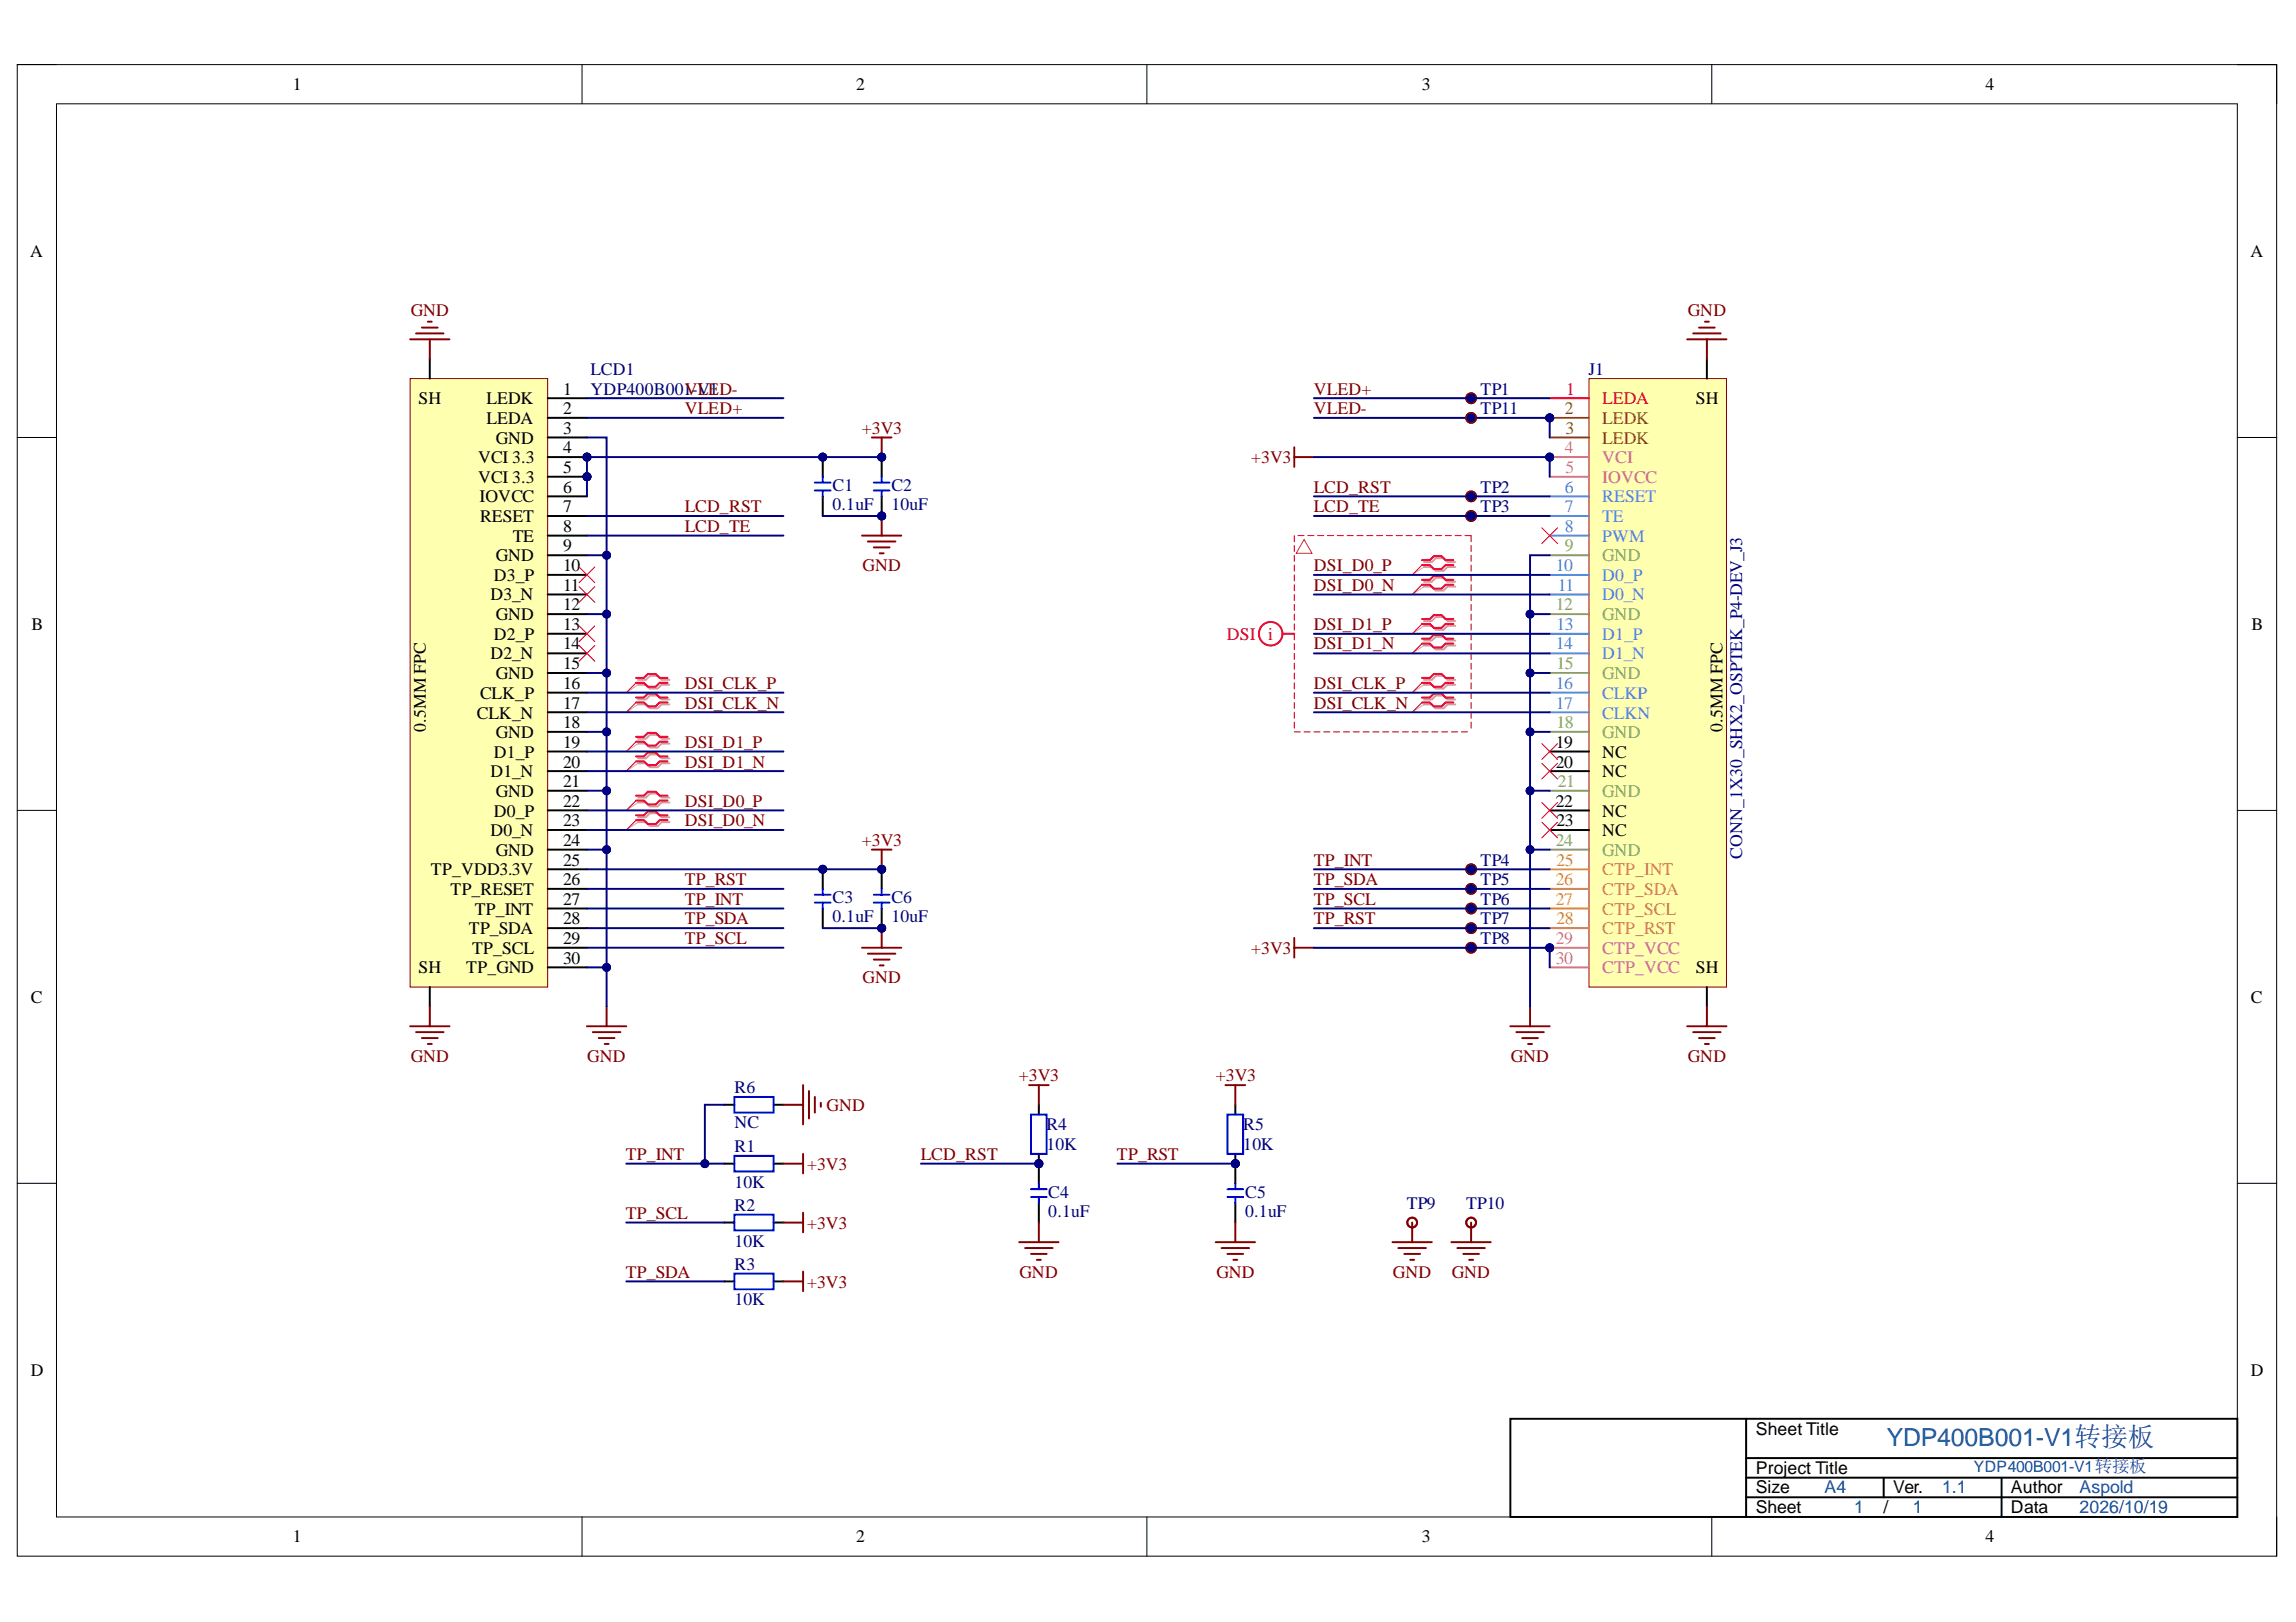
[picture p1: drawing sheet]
<svg xmlns="http://www.w3.org/2000/svg" width="297mm" height="210mm" viewBox="0 0 297 210" stroke-linecap="round" stroke-linejoin="round" font-family="sans-serif">
<defs><g id="words">
<text font-size="3.2" fill="#0b5394" x="244.1" y="187.2">YDP400B001-V1转接板</text>
<g font-size="2.3">
<text x="37.9" y="11.7">1</text>
<text x="110.7" y="11.7">2</text>
<text x="183.9" y="11.7">3</text>
<text x="256.9" y="11.7">4</text>
<text x="3.9" y="33.3">A</text>
<text x="291.1" y="33.3">A</text>
<text x="54.1" y="52.3">SH</text>
<text x="62.9" y="52.3">LEDK</text>
<text x="72.8" y="51.1">1</text>
<text x="72.8" y="53.6">2</text>
<text x="219.4" y="52.3">SH</text>
<text x="61.8" y="59.9">VCI 3.3</text>
<text x="62.9" y="54.9">LEDA</text>
<text x="64.1" y="57.4">GND</text>
<text x="72.8" y="56.1">3</text>
<text x="72.8" y="58.7">4</text>
<text x="61.8" y="62.5">VCI 3.3</text>
<text x="62" y="65">IOVCC</text>
<text x="72.8" y="61.2">5</text>
<text x="72.8" y="63.7">6</text>
<text x="62.1" y="67.6">RESET</text>
<text x="66.3" y="70.1">TE</text>
<text x="72.8" y="66.3">7</text>
<text x="72.8" y="68.8">8</text>
<text x="72.8" y="71.4">9</text>
<text x="63.5" y="77.7">D3_N</text>
<text x="63.9" y="75.2">D3_P</text>
<text x="64.1" y="72.6">GND</text>
<text x="72.8" y="73.9">10</text>
<text x="72.8" y="76.4">11</text>
<text x="4.1" y="81.5">B</text>
<text x="63.9" y="82.8">D2_P</text>
<text x="64.1" y="80.2">GND</text>
<text x="72.8" y="79">12</text>
<text x="72.8" y="81.5">13</text>
<text x="291.3" y="81.5">B</text>
<text x="63.5" y="85.3">D2_N</text>
<text x="64.1" y="87.8">GND</text>
<text x="72.8" y="84">14</text>
<text x="72.8" y="86.6">15</text>
<text x="72.8" y="89.2">16</text>
<text x="55.1" y="94.7" transform="rotate(-90 55.1 94.7)">0.5MM FPC</text>
<text x="61.7" y="93">CLK_N</text>
<text x="62.1" y="90.5">CLK_P</text>
<text x="64.1" y="95.5">GND</text>
<text x="72.8" y="91.7">17</text>
<text x="72.8" y="94.3">18</text>
<text x="222.9" y="94.7" transform="rotate(-90 222.9 94.7)">0.5MM FPC</text>
<text x="63.5" y="100.6">D1_N</text>
<text x="63.9" y="98.1">D1_P</text>
<text x="72.8" y="96.8">19</text>
<text x="72.8" y="99.3">20</text>
<text x="72.8" y="101.9">21</text>
<text x="201.3" y="96.8">19</text>
<text x="201.3" y="99.3">20</text>
<text x="207.3" y="98.1">NC</text>
<text x="207.3" y="100.6">NC</text>
<text x="63.9" y="105.7">D0_P</text>
<text x="64.1" y="103.1">GND</text>
<text x="72.8" y="104.4">22</text>
<text x="72.8" y="106.9">23</text>
<text x="201.3" y="104.4">22</text>
<text x="201.4" y="106.9">23</text>
<text x="207.3" y="105.7">NC</text>
<text x="55.8" y="113.3">TP_VDD3.3V</text>
<text x="63.5" y="108.2">D0_N</text>
<text x="64.1" y="110.8">GND</text>
<text x="72.8" y="109.5">24</text>
<text x="72.8" y="112">25</text>
<text x="207.3" y="108.2">NC</text>
<text x="58.3" y="115.8">TP_RESET</text>
<text x="61.4" y="118.4">TP_INT</text>
<text x="72.8" y="114.6">26</text>
<text x="72.8" y="117.1">27</text>
<text x="72.8" y="119.6">28</text>
<text x="54.1" y="126">SH</text>
<text x="60.3" y="126">TP_GND</text>
<text x="60.7" y="120.9">TP_SDA</text>
<text x="61.1" y="123.4">TP_SCL</text>
<text x="72.8" y="122.2">29</text>
<text x="72.8" y="124.7">30</text>
<text x="219.4" y="126">SH</text>
<text x="4" y="129.8">C</text>
<text x="291.2" y="129.8">C</text>
<text x="4" y="178">D</text>
<text x="291.2" y="178">D</text>
<text x="227.2" y="185.7">Sheet Title</text>
<text x="227.2" y="190.7">Project Title</text>
<text x="227.2" y="193.3">Size</text>
<text x="227.2" y="195.8">Sheet</text>
<text x="243.7" y="195.8">/</text>
<text x="244.9" y="193.3">Ver.</text>
<text x="260.2" y="193.3">Author</text>
<text x="260.2" y="195.8">Data</text>
<text x="37.9" y="199.6">1</text>
<text x="110.7" y="199.6">2</text>
<text x="183.9" y="199.6">3</text>
<text x="256.9" y="199.6">4</text>
</g>
<g font-size="2.3" fill="#800000">
<text x="53.1" y="40.9">GND</text>
<text x="218.4" y="40.9">GND</text>
<text x="88.6" y="53.6">VLED+</text>
<text x="90.3" y="51.1">LED-</text>
<text x="170" y="53.6">VLED-</text>
<text x="170" y="51.1">VLED+</text>
<text x="111.5" y="56.1">+3V3</text>
<text x="161.9" y="59.9">+3V3</text>
<text x="170" y="63.7">LCD_RST</text>
<text x="88.6" y="66.3">LCD_RST</text>
<text x="88.6" y="68.8">LCD_TE</text>
<text x="170" y="66.3">LCD_TE</text>
<text x="111.6" y="73.9">GND</text>
<text x="170" y="73.9">DSI_D0_P</text>
<text x="170" y="76.4">DSI_D0_N</text>
<text x="170" y="81.5">DSI_D1_P</text>
<text x="88.6" y="89.2">DSI_CLK_P</text>
<text x="170" y="84">DSI_D1_N</text>
<text x="170" y="89.2">DSI_CLK_P</text>
<text x="88.6" y="91.7">DSI_CLK_N</text>
<text x="170" y="91.7">DSI_CLK_N</text>
<text x="88.6" y="96.8">DSI_D1_P</text>
<text x="88.6" y="99.3">DSI_D1_N</text>
<text x="88.6" y="104.4">DSI_D0_P</text>
<text x="88.6" y="106.9">DSI_D0_N</text>
<text x="111.5" y="109.5">+3V3</text>
<text x="170" y="112">TP_INT</text>
<text x="88.6" y="114.6">TP_RST</text>
<text x="88.6" y="117.1">TP_INT</text>
<text x="88.6" y="119.6">TP_SDA</text>
<text x="170" y="119.6">TP_RST</text>
<text x="170" y="114.6">TP_SDA</text>
<text x="170" y="117.1">TP_SCL</text>
<text x="88.6" y="122.2">TP_SCL</text>
<text x="161.9" y="123.4">+3V3</text>
<text x="111.6" y="127.2">GND</text>
<text x="53.1" y="137.4">GND</text>
<text x="76" y="137.4">GND</text>
<text x="195.4" y="137.4">GND</text>
<text x="218.4" y="137.4">GND</text>
<text x="106.9" y="143.7">GND</text>
<text x="131.8" y="139.9">+3V3</text>
<text x="157.3" y="139.9">+3V3</text>
<text x="81" y="150.2">TP_INT</text>
<text x="104.4" y="151.4">+3V3</text>
<text x="119.1" y="150.2">LCD_RST</text>
<text x="144.5" y="150.2">TP_RST</text>
<text x="81" y="157.8">TP_SCL</text>
<text x="104.4" y="159">+3V3</text>
<text x="81" y="165.4">TP_SDA</text>
<text x="104.4" y="166.6">+3V3</text>
<text x="131.9" y="165.4">GND</text>
<text x="157.4" y="165.4">GND</text>
<text x="180.2" y="165.4">GND</text>
<text x="187.8" y="165.4">GND</text>
</g>
<g font-size="2.3" fill="#000080">
<text x="76.4" y="48.5">LCD1</text>
<text x="76.4" y="51.1">YDP400B001V-V1</text>
<text x="191.5" y="51.1">TP1</text>
<text x="191.5" y="53.6">TP11</text>
<text x="205.5" y="48.5">J1</text>
<text x="107.7" y="63.5">C1</text>
<text x="115.3" y="63.5">C2</text>
<text x="191.5" y="63.7">TP2</text>
<text x="107.7" y="66">0.1uF</text>
<text x="115.3" y="66">10uF</text>
<text x="191.5" y="66.3">TP3</text>
<text x="191.5" y="112">TP4</text>
<text x="225.4" y="111.2" transform="rotate(-90 225.4 111.2)">CONN_1X30_SHX2_OSPTEK_P4-DEV_J3</text>
<text x="107.7" y="116.8">C3</text>
<text x="107.7" y="119.4">0.1uF</text>
<text x="115.3" y="116.8">C6</text>
<text x="115.3" y="119.4">10uF</text>
<text x="191.5" y="114.6">TP5</text>
<text x="191.5" y="117.1">TP6</text>
<text x="191.5" y="119.6">TP7</text>
<text x="191.5" y="122.2">TP8</text>
<text x="95" y="141.4">R6</text>
<text x="95" y="149.1">R1</text>
<text x="95" y="146">NC</text>
<text x="135.4" y="146.3">R4</text>
<text x="135.4" y="148.9">10K</text>
<text x="160.8" y="146.3">R5</text>
<text x="160.8" y="148.9">10K</text>
<text x="95" y="153.7">10K</text>
<text x="135.6" y="155">C4</text>
<text x="161.1" y="155">C5</text>
<text x="95" y="156.7">R2</text>
<text x="95" y="161.3">10K</text>
<text x="135.6" y="157.5">0.1uF</text>
<text x="161.1" y="157.5">0.1uF</text>
<text x="182" y="156.5">TP9</text>
<text x="189.7" y="156.5">TP10</text>
<text x="95" y="164.4">R3</text>
<text x="95" y="168.9">10K</text>
</g>
<g font-size="2.3" fill="#7f6000">
<text x="202.5" y="53.6">2</text>
<text x="202.5" y="56.1">3</text>
<text x="207.3" y="54.9">LEDK</text>
<text x="207.3" y="57.4">LEDK</text>
</g>
<g font-size="2.3" fill="#f00">
<text x="202.6" y="51.1">1</text>
<text x="207.3" y="52.3">LEDA</text>
<text x="158.7" y="82.8">DSI</text>
<text x="164.1" y="82.8">i</text>
</g>
<g font-size="2.3" fill="#f0f">
<text x="202.5" y="58.7">4</text>
<text x="207.3" y="59.9">VCI</text>
<text x="202.5" y="61.2">5</text>
<text x="207.3" y="62.5">IOVCC</text>
<text x="201.3" y="122.2">29</text>
<text x="201.3" y="124.7">30</text>
<text x="207.3" y="123.4">CTP_VCC</text>
<text x="207.3" y="126">CTP_VCC</text>
</g>
<g font-size="2.3" fill="#4a86e8">
<text x="202.5" y="63.7">6</text>
<text x="207.3" y="65">RESET</text>
<text x="202.5" y="66.3">7</text>
<text x="202.5" y="68.8">8</text>
<text x="207.3" y="67.6">TE</text>
<text x="207.3" y="70.1">PWM</text>
<text x="201.3" y="73.9">10</text>
<text x="201.5" y="76.4">11</text>
<text x="207.3" y="75.2">D0_P</text>
<text x="207.3" y="77.7">D0_N</text>
<text x="201.4" y="81.5">13</text>
<text x="207.3" y="82.8">D1_P</text>
<text x="201.3" y="84">14</text>
<text x="201.3" y="89.2">16</text>
<text x="207.3" y="85.3">D1_N</text>
<text x="201.3" y="91.7">17</text>
<text x="207.3" y="90.5">CLKP</text>
<text x="207.3" y="93">CLKN</text>
</g>
<g font-size="2.3" fill="#6aa84f">
<text x="202.5" y="71.4">9</text>
<text x="207.3" y="72.6">GND</text>
<text x="201.3" y="79">12</text>
<text x="207.3" y="80.2">GND</text>
<text x="201.4" y="86.6">15</text>
<text x="207.3" y="87.8">GND</text>
<text x="201.4" y="94.3">18</text>
<text x="207.3" y="95.5">GND</text>
<text x="201.5" y="101.9">21</text>
<text x="207.3" y="103.1">GND</text>
<text x="201.3" y="109.5">24</text>
<text x="207.3" y="110.8">GND</text>
</g>
<g font-size="2.3" fill="#f90">
<text x="201.4" y="112">25</text>
<text x="207.3" y="113.3">CTP_INT</text>
<text x="201.3" y="114.6">26</text>
<text x="201.3" y="117.1">27</text>
<text x="201.4" y="119.6">28</text>
<text x="207.3" y="115.8">CTP_SDA</text>
<text x="207.3" y="118.4">CTP_SCL</text>
<text x="207.3" y="120.9">CTP_RST</text>
</g>
<g font-size="2.3" fill="#0b5394">
<text x="236.1" y="193.3">A4</text>
<text x="239.9" y="195.8">1</text>
<text x="247.5" y="195.8">1</text>
<text x="251.3" y="193.3">1.1</text>
<text x="269" y="195.8">2026/10/19</text>
<text x="269" y="193.3">Aspold</text>
</g>
<text font-size="2" fill="#0b5394" x="255.3" y="190.5">YDP400B001-V1转接板</text>
</g></defs>
<path d="M2.2 8.4h292.3v193h-292.3z" fill="none" stroke="#000" stroke-width=".13"/>
<path d="M7.3 13.4h282.1v182.9h-282.1z" fill-rule="evenodd" fill="#fff"/>
<g fill="none" stroke="#000" stroke-width=".13">
<path d="M2.2 8.4h5.1M7.3 13.4h282.1v182.9h-282.1zM75.3 8.4v5M148.4 8.4v5M221.5 8.4v5M289.4 8.4h5.1v5M2.2 56.6h5.1M289.4 56.6h5.1M2.2 104.9h5.1M289.4 104.9h5.1M2.2 153.1h5.1M289.4 153.1h5.1"/>
<path d="M75.3 196.3v5.1M148.4 196.3v5.1M221.5 196.3v5.1M294.5 196.3v5.1"/>
</g>
<path d="M195.4 183.6h94v12.7h-94z" fill-rule="evenodd" fill="#fff"/>
<path d="M195.4 183.6h94v12.7h-94zM225.9 188.7h63.5M225.9 191.2h63.5M225.9 193.8h63.5M225.9 183.6v12.7M243.7 191.2v2.6M258.9 191.2v5.1" fill="none" stroke="#000" stroke-width=".25"/>
<circle cx="200.5" cy="54.1" r=".51" fill="#000080"/>
<circle cx="200.5" cy="54.1" r=".51" fill="none" stroke="#000080" stroke-width=".13"/>
<circle cx="200.5" cy="59.2" r=".51" fill="#000080"/>
<circle cx="200.5" cy="59.2" r=".51" fill="none" stroke="#000080" stroke-width=".13"/>
<circle cx="200.5" cy="122.7" r=".51" fill="#000080"/>
<circle cx="200.5" cy="122.7" r=".51" fill="none" stroke="#000080" stroke-width=".13"/>
<path d="M205.6 49h17.8v78.7h-17.8z" fill-rule="evenodd" fill="#ffffb0"/>
<path d="M205.6 49h17.8v78.7h-17.8z" fill="none" stroke="#800000" stroke-width=".13"/>
<path d="M200.5 51.5h5.1" fill="none" stroke="#f00" stroke-width=".25"/>
<path d="M200.5 54.1h5.1" fill="none" stroke="#7f6000" stroke-width=".25"/>
<circle cx="200.5" cy="54.1" r=".51" fill="#000080"/>
<circle cx="200.5" cy="54.1" r=".51" fill="none" stroke="#000080" stroke-width=".13"/>
<path d="M200.5 56.6h5.1" fill="none" stroke="#7f6000" stroke-width=".25"/>
<path d="M200.5 59.2h5.1" fill="none" stroke="#f0f" stroke-width=".25"/>
<circle cx="200.5" cy="59.2" r=".51" fill="#000080"/>
<circle cx="200.5" cy="59.2" r=".51" fill="none" stroke="#000080" stroke-width=".13"/>
<path d="M200.5 61.7h5.1M200.5 122.7h5.1" fill="none" stroke="#f0f" stroke-width=".25"/>
<path d="M200.5 64.2h5.1M200.5 66.8h5.1M200.5 69.3h5.1M200.5 74.4h5.1M200.5 76.9h5.1M200.5 82h5.1M200.5 84.6h5.1M200.5 89.6h5.1M200.5 92.2h5.1" fill="none" stroke="#4a86e8" stroke-width=".25"/>
<path d="M200.5 71.9h5.1M200.5 79.5h5.1M200.5 87.1h5.1M200.5 94.7h5.1M200.5 102.3h5.1M200.5 110h5.1" fill="none" stroke="#6aa84f" stroke-width=".25"/>
<path d="M200.5 97.3h5.1M200.5 99.8h5.1M200.5 104.9h5.1M200.5 107.4h5.1" fill="none" stroke="#000" stroke-width=".25"/>
<path d="M200.5 112.5h5.1M200.5 115h5.1M200.5 117.6h5.1M200.5 120.1h5.1" fill="none" stroke="#f90" stroke-width=".25"/>
<circle cx="200.5" cy="122.7" r=".51" fill="#000080"/>
<circle cx="200.5" cy="122.7" r=".51" fill="none" stroke="#000080" stroke-width=".13"/>
<path d="M200.5 125.2h5.1" fill="none" stroke="#f0f" stroke-width=".25"/>
<path d="M220.8 46.5v2.5M220.8 127.7v2.6" fill="none" stroke="#000" stroke-width=".25"/>
<circle cx="75.9" cy="59.2" r=".51" fill="#000080"/>
<circle cx="75.9" cy="59.2" r=".51" fill="none" stroke="#000080" stroke-width=".13"/>
<circle cx="75.9" cy="61.7" r=".51" fill="#000080"/>
<circle cx="75.9" cy="61.7" r=".51" fill="none" stroke="#000080" stroke-width=".13"/>
<path d="M53.1 49h17.8v78.7h-17.8z" fill-rule="evenodd" fill="#ffffb0"/>
<path d="M53.1 49h17.8v78.7h-17.8z" fill="none" stroke="#800000" stroke-width=".13"/>
<path d="M70.9 51.5h5M70.9 54.1h5M70.9 56.6h5M70.9 59.2h5" fill="none" stroke="#000" stroke-width=".25"/>
<circle cx="75.9" cy="59.2" r=".51" fill="#000080"/>
<circle cx="75.9" cy="59.2" r=".51" fill="none" stroke="#000080" stroke-width=".13"/>
<path d="M70.9 61.7h5" fill="none" stroke="#000" stroke-width=".25"/>
<circle cx="75.9" cy="61.7" r=".51" fill="#000080"/>
<circle cx="75.9" cy="61.7" r=".51" fill="none" stroke="#000080" stroke-width=".13"/>
<g fill="none" stroke="#000" stroke-width=".25">
<path d="M55.6 46.5v2.5M70.9 64.2h5M70.9 66.8h5M70.9 69.3h5M70.9 71.9h5M70.9 74.4h5M70.9 76.9h5M70.9 79.5h5M70.9 82h5M70.9 84.6h5M70.9 87.1h5M70.9 89.6h5"/>
<path d="M70.9 92.2h5M70.9 94.7h5M70.9 97.3h5M70.9 99.8h5M70.9 102.3h5M70.9 104.9h5M70.9 107.4h5M70.9 110h5M70.9 112.5h5M70.9 115h5M70.9 117.6h5M55.6 127.7v2.6"/>
<path d="M70.9 120.1h5M70.9 122.6h5M70.9 125.2h5"/>
</g>
<path d="M112.8 110h2.5M114.1 110v2.5M53.1 132.8h5M53.8 133.6h3.6M54.6 134.3h2M55.3 135.1h.6M55.6 130.3v2.5M75.9 132.8h5.1M76.7 133.6h3.6M77.5 134.3h2M78.2 135.1h.5M78.5 130.3v2.5" fill="none" stroke="#800000" stroke-width=".25"/>
<path d="M82.5 95.6h1.1l.5-.5h1l.5 .5h1M82.5 96.2h1.1l.5 .5h1l.5-.5h1M82.5 98.1h1.1l.5-.5h1l.5 .5h1M82.5 98.8h1.1l.5 .5h1l.5-.5h1M82.5 88h1.1l.5-.5h1l.5 .5h1M82.5 88.6h1.1l.5 .5h1l.5-.5h1M82.5 90.5h1.1l.5-.5h1l.5 .5h1M82.5 91.2h1.1l.5 .5h1l.5-.5h1M82.5 103.2h1.1l.5-.5h1l.5 .5h1M82.5 103.9h1.1l.5 .5h1l.5-.5h1M82.5 105.8h1.1l.5-.5h1l.5 .5h1M82.5 106.4h1.1l.5 .5h1l.5-.5h1" fill="none" stroke="#d0a3a3" stroke-width=".25"/>
<path d="M82.5 96.2l-1.5 1.1M82.5 98.8l-1.5 1M82.5 88.6l-1.5 1M82.5 91.2l-1.5 1M82.5 103.9l-1.5 1M82.5 106.4l-1.5 1" fill="none" stroke="#d0a3a3" stroke-width=".13"/>
<path d="M82.3 95.3h1l.5-.5h1l.5 .5h1.1M82.3 96h1l.5 .5h1l.5-.5h1.1M82.3 97.9h1l.5-.5h1l.5 .5h1.1M82.3 98.5h1l.5 .5h1l.5-.5h1.1M82.3 87.7h1l.5-.5h1l.5 .5h1.1M82.3 88.4h1l.5 .5h1l.5-.5h1.1M82.3 90.3h1l.5-.5h1l.5 .5h1.1M82.3 90.9h1l.5 .5h1l.5-.5h1.1M82.3 103h1l.5-.5h1l.5 .5h1.1M82.3 103.6h1l.5 .5h1l.5-.5h1.1M82.3 105.5h1l.5-.5h1l.5 .5h1.1M82.3 106.1h1l.5 .5h1l.5-.5h1.1" fill="none" stroke="#f00" stroke-width=".25"/>
<g fill="none" stroke="#f00" stroke-width=".13">
<path d="M74.9 73.4l2.1 2M74.9 75.9l2.1 2.1M77 73.4l-2.1 2M77 75.9l-2.1 2.1M74.9 81l2.1 2M74.9 83.5l2.1 2.1M77 81l-2.1 2M77 83.5l-2.1 2.1M82.3 96l-1.3 1.3M82.3 98.5l-1.3 1.3M82.3 88.4l-1.3 1.2M82.3 90.9l-1.3 1.3"/>
<path d="M82.3 103.6l-1.3 1.3M82.3 106.1l-1.3 1.3"/>
</g>
<circle cx="114.1" cy="112.5" r=".51" fill="#000080"/>
<circle cx="114.1" cy="112.5" r=".51" fill="none" stroke="#000080" stroke-width=".13"/>
<path d="M112.8 56.6h2.5M114.1 56.6v2.6" fill="none" stroke="#800000" stroke-width=".25"/>
<circle cx="114.1" cy="59.2" r=".51" fill="#000080"/>
<circle cx="114.1" cy="59.2" r=".51" fill="none" stroke="#000080" stroke-width=".13"/>
<g fill="none" stroke="#800000" stroke-width=".25">
<path d="M167.4 57.9v2.5M167.4 59.2h2.6M167.4 121.4v2.5M167.4 122.6h2.6M195.4 132.8h5.1M196.2 133.6h3.5M196.9 134.3h2.1M197.7 135.1h.5M197.9 130.3v2.5M218.3 132.8h5.1M219 133.6h3.6M219.8 134.3h2"/>
<path d="M220.6 135.1h.5M220.8 130.3v2.5"/>
</g>
<path d="M184.2 72.7h1l.5-.5h1.1l.5 .5h1M184.2 73.4h1l.5 .5h1.1l.5-.5h1M184.2 75.3h1l.5-.5h1.1l.5 .5h1M184.2 75.9h1l.5 .5h1.1l.5-.5h1M184.2 80.4h1l.5-.5h1.1l.5 .5h1M184.2 81h1l.5 .5h1.1l.5-.5h1M184.2 82.9h1l.5-.5h1.1l.5 .5h1M184.2 83.5h1l.5 .5h1.1l.5-.5h1M184.2 88h1l.5-.5h1.1l.5 .5h1M184.2 88.6h1l.5 .5h1.1l.5-.5h1M184.2 90.5h1l.5-.5h1.1l.5 .5h1M184.2 91.2h1l.5 .5h1.1l.5-.5h1" fill="none" stroke="#d0a3a3" stroke-width=".25"/>
<path d="M184.2 73.4l-1.5 1M184.2 75.9l-1.5 1M184.2 81l-1.5 1M184.2 83.5l-1.5 1.1M184.2 88.6l-1.5 1M184.2 91.2l-1.5 1" fill="none" stroke="#d0a3a3" stroke-width=".13"/>
<g fill="none" stroke="#f00" stroke-width=".25">
<path d="M184 72.5h1l.5-.5h1l.5 .5h1M184 73.1h1l.5 .5h1l.5-.5h1M184 75h1l.5-.5h1l.5 .5h1M184 75.7h1l.5 .5h1l.5-.5h1M165.9 82h1.5M184 80.1h1l.5-.5h1l.5 .5h1M184 80.7h1l.5 .5h1l.5-.5h1M184 82.7h1l.5-.6h1l.5 .6h1M184 83.3h1l.5 .5h1l.5-.5h1M184 87.7h1l.5-.5h1l.5 .5h1M184 88.4h1l.5 .5h1l.5-.5h1M184 90.3h1l.5-.5h1l.5 .5h1"/>
<path d="M184 90.9h1l.5 .5h1l.5-.5h1"/>
<circle cx="164.4" cy="82" r="1.52"/>
</g>
<g fill="none" stroke="#f00" stroke-width=".13">
<path d="M167.4 69.3v.8M167.4 70.6v.8M167.4 71.9v.7M167.4 73.1v.8M167.4 74.4v.8M167.4 75.7v.8M167.4 76.9v.8M167.4 78.2v.8M167.4 79.5v.8M167.9 69.3h.8M169.2 69.3h.8M170.5 69.3h.8"/>
<path d="M171.7 69.3h.8M173 69.3h.8M174.3 69.3h.8M175.5 69.3h.8M176.8 69.3h.8M178.1 69.3h.8M179.4 69.3h.7M180.6 69.3h.8M181.9 69.3h.8M183.2 69.3h.8M184 73.1l-1.3 1.3M184 75.7l-1.3 1.2"/>
<path d="M184.4 69.3h.8M185.7 69.3h.8M187 69.3h.8M188.2 69.3h.9M189.5 69.3h.8v.8M190.3 70.6v.8M190.3 71.9v.7M190.3 73.1v.8M190.3 74.4v.8M190.3 75.7v.8M190.3 76.9v.8M190.3 78.2v.8"/>
<path d="M190.3 79.5v.8M199.5 68.3l2 2M201.5 68.3l-2 2M167.4 80.7v.8M167.4 82v.8M167.4 83.3v.8M167.4 84.6v.7M167.4 85.8v.8M167.4 87.1v.8M167.4 88.4v.8M167.4 89.6v.8M167.4 90.9v.8"/>
<path d="M167.4 92.2v.8M167.4 93.4v.8M167.4 94.7h.8M168.7 94.7h.8M170 94.7h.8M171.3 94.7h.7M172.5 94.7h.8M173.8 94.7h.8M175.1 94.7h.8M176.3 94.7h.8M177.6 94.7h.8M178.9 94.7h.8"/>
<path d="M180.1 94.7h.8M181.4 94.7h.8M182.7 94.7h.8M184 80.7l-1.3 1.3M184 83.3l-1.3 1.3M184 88.4l-1.3 1.2M184 90.9l-1.3 1.3M184 94.7h.8M185.2 94.7h.8M186.5 94.7h.8M187.8 94.7h.8M189.1 94.7h.7"/>
<path d="M190.3 80.7v.8M190.3 82v.8M190.3 83.3v.8M190.3 84.6v.7M190.3 85.8v.8M190.3 87.1v.8M190.3 88.4v.8M190.3 89.6v.8M190.3 90.9v.8M190.3 92.2v.8M190.3 93.4v.8M199.5 96.2l2 2.1"/>
<path d="M199.5 98.8l2 2M201.5 96.2l-2 2.1M201.5 98.8l-2 2M199.5 103.9l2 2M199.5 106.4l2 2M201.5 103.9l-2 2M201.5 106.4l-2 2"/>
</g>
<path d="M168.7 69.8l1 1.8h-2z" fill="none" stroke="#f33" stroke-width=".13"/>
<circle cx="190.3" cy="51.5" r=".51" fill="#000080"/>
<circle cx="190.3" cy="51.5" r=".51" fill="none" stroke="#000080" stroke-width=".13"/>
<circle cx="190.3" cy="51.5" r=".64" fill="none" stroke="#980000" stroke-width=".25"/>
<circle cx="190.3" cy="51.5" r=".51" fill="#000080"/>
<circle cx="190.3" cy="51.5" r=".51" fill="none" stroke="#000080" stroke-width=".13"/>
<circle cx="190.3" cy="64.2" r=".51" fill="#000080"/>
<circle cx="190.3" cy="64.2" r=".51" fill="none" stroke="#000080" stroke-width=".13"/>
<circle cx="190.3" cy="64.2" r=".63" fill="none" stroke="#980000" stroke-width=".25"/>
<circle cx="190.3" cy="64.2" r=".51" fill="#000080"/>
<circle cx="190.3" cy="64.2" r=".51" fill="none" stroke="#000080" stroke-width=".13"/>
<circle cx="190.3" cy="66.8" r=".51" fill="#000080"/>
<circle cx="190.3" cy="66.8" r=".51" fill="none" stroke="#000080" stroke-width=".13"/>
<circle cx="190.3" cy="66.8" r=".64" fill="none" stroke="#980000" stroke-width=".25"/>
<circle cx="190.3" cy="66.8" r=".51" fill="#000080"/>
<circle cx="190.3" cy="66.8" r=".51" fill="none" stroke="#000080" stroke-width=".13"/>
<g fill="none" stroke="#980000" stroke-width=".25">
<circle cx="182.7" cy="158.2" r=".63"/>
<circle cx="190.3" cy="158.2" r=".63"/>
</g>
<path d="M182.7 158.2v2.5M190.3 158.2v2.5M180.1 160.7h5.1M180.9 161.5h3.6M181.7 162.3h2M182.4 163h.6M187.8 160.7h5.1M188.5 161.5h3.6M189.3 162.3h2M190.1 163h.5" fill="none" stroke="#800000" stroke-width=".25"/>
<circle cx="190.3" cy="112.5" r=".51" fill="#000080"/>
<circle cx="190.3" cy="112.5" r=".51" fill="none" stroke="#000080" stroke-width=".13"/>
<circle cx="190.3" cy="112.5" r=".63" fill="none" stroke="#980000" stroke-width=".25"/>
<circle cx="190.3" cy="112.5" r=".51" fill="#000080"/>
<circle cx="190.3" cy="112.5" r=".51" fill="none" stroke="#000080" stroke-width=".13"/>
<circle cx="190.3" cy="115" r=".51" fill="#000080"/>
<circle cx="190.3" cy="115" r=".51" fill="none" stroke="#000080" stroke-width=".13"/>
<circle cx="190.3" cy="115" r=".63" fill="none" stroke="#980000" stroke-width=".25"/>
<circle cx="190.3" cy="115" r=".51" fill="#000080"/>
<circle cx="190.3" cy="115" r=".51" fill="none" stroke="#000080" stroke-width=".13"/>
<circle cx="190.3" cy="117.6" r=".51" fill="#000080"/>
<circle cx="190.3" cy="117.6" r=".51" fill="none" stroke="#000080" stroke-width=".13"/>
<circle cx="190.3" cy="117.6" r=".63" fill="none" stroke="#980000" stroke-width=".25"/>
<circle cx="190.3" cy="117.6" r=".51" fill="#000080"/>
<circle cx="190.3" cy="117.6" r=".51" fill="none" stroke="#000080" stroke-width=".13"/>
<circle cx="190.3" cy="120.1" r=".51" fill="#000080"/>
<circle cx="190.3" cy="120.1" r=".51" fill="none" stroke="#000080" stroke-width=".13"/>
<circle cx="190.3" cy="120.1" r=".63" fill="none" stroke="#980000" stroke-width=".25"/>
<circle cx="190.3" cy="120.1" r=".51" fill="#000080"/>
<circle cx="190.3" cy="120.1" r=".51" fill="none" stroke="#000080" stroke-width=".13"/>
<circle cx="190.3" cy="122.7" r=".51" fill="#000080"/>
<circle cx="190.3" cy="122.7" r=".51" fill="none" stroke="#000080" stroke-width=".13"/>
<circle cx="190.3" cy="122.7" r=".63" fill="none" stroke="#980000" stroke-width=".25"/>
<circle cx="190.3" cy="122.7" r=".51" fill="#000080"/>
<circle cx="190.3" cy="122.7" r=".51" fill="none" stroke="#000080" stroke-width=".13"/>
<circle cx="106.4" cy="59.2" r=".51" fill="#000080"/>
<circle cx="106.4" cy="59.2" r=".51" fill="none" stroke="#000080" stroke-width=".13"/>
<path d="M106.4 59.2v2.5M106.4 64.2v2.6" fill="none" stroke="#000" stroke-width=".25"/>
<circle cx="106.4" cy="59.2" r=".51" fill="#000080"/>
<circle cx="106.4" cy="59.2" r=".51" fill="none" stroke="#000080" stroke-width=".13"/>
<path d="M105.4 62.5h2.1M105.4 63.5h2.1M106.4 61.7v.8M106.4 63.5v.7" fill="none" stroke="#00f" stroke-width=".25"/>
<circle cx="114.1" cy="66.8" r=".51" fill="#000080"/>
<circle cx="114.1" cy="66.8" r=".51" fill="none" stroke="#000080" stroke-width=".13"/>
<circle cx="114.1" cy="59.2" r=".51" fill="#000080"/>
<circle cx="114.1" cy="59.2" r=".51" fill="none" stroke="#000080" stroke-width=".13"/>
<path d="M114.1 64.2v2.6" fill="none" stroke="#000" stroke-width=".25"/>
<circle cx="114.1" cy="66.8" r=".51" fill="#000080"/>
<circle cx="114.1" cy="66.8" r=".51" fill="none" stroke="#000080" stroke-width=".13"/>
<path d="M114.1 59.2v2.5" fill="none" stroke="#000" stroke-width=".25"/>
<circle cx="114.1" cy="59.2" r=".51" fill="#000080"/>
<circle cx="114.1" cy="59.2" r=".51" fill="none" stroke="#000080" stroke-width=".13"/>
<path d="M113 62.5h2.1M113 63.5h2.1M114.1 61.7v.8M114.1 63.5v.7M95 157.2h5.1v2h-5.1zM95 164.8h5.1v2h-5.1z" fill="none" stroke="#00f" stroke-width=".25"/>
<path d="M93.7 158.2h1.3M100.1 158.2h1.3M93.7 165.8h1.3M100.1 165.8h1.3" fill="none" stroke="#000" stroke-width=".25"/>
<path d="M111.5 69.3h5.1M112.3 70.1h3.5M113 70.8h2.1M113.8 71.6h.5M114.1 66.8v2.5M101.4 158.2h2.5M103.9 156.9v2.6M101.4 165.8h2.5M103.9 164.6v2.5" fill="none" stroke="#800000" stroke-width=".25"/>
<circle cx="114.1" cy="66.8" r=".51" fill="#000080"/>
<circle cx="114.1" cy="66.8" r=".51" fill="none" stroke="#000080" stroke-width=".13"/>
<circle cx="106.4" cy="112.5" r=".51" fill="#000080"/>
<circle cx="106.4" cy="112.5" r=".51" fill="none" stroke="#000080" stroke-width=".13"/>
<path d="M106.4 112.5v2.5M106.4 117.6v2.5" fill="none" stroke="#000" stroke-width=".25"/>
<circle cx="106.4" cy="112.5" r=".51" fill="#000080"/>
<circle cx="106.4" cy="112.5" r=".51" fill="none" stroke="#000080" stroke-width=".13"/>
<path d="M105.4 115.8h2.1M105.4 116.8h2.1M106.4 115v.8M106.4 116.8v.8" fill="none" stroke="#00f" stroke-width=".25"/>
<path d="M111.5 122.6h5.1M112.3 123.4h3.5M113 124.2h2.1M113.8 124.9h.5M114.1 120.1v2.5" fill="none" stroke="#800000" stroke-width=".25"/>
<circle cx="114.1" cy="120.1" r=".51" fill="#000080"/>
<circle cx="114.1" cy="120.1" r=".51" fill="none" stroke="#000080" stroke-width=".13"/>
<path d="M93.7 150.6h1.3M100.1 150.6h1.3" fill="none" stroke="#000" stroke-width=".25"/>
<path d="M95 149.6h5.1v2h-5.1z" fill="none" stroke="#00f" stroke-width=".25"/>
<path d="M101.4 150.6h2.5M103.9 149.3v2.6" fill="none" stroke="#800000" stroke-width=".25"/>
<circle cx="159.8" cy="150.6" r=".51" fill="#000080"/>
<circle cx="159.8" cy="150.6" r=".51" fill="none" stroke="#000080" stroke-width=".13"/>
<path d="M159.8 149.3v1.3" fill="none" stroke="#000" stroke-width=".25"/>
<circle cx="159.8" cy="150.6" r=".51" fill="#000080"/>
<circle cx="159.8" cy="150.6" r=".51" fill="none" stroke="#000080" stroke-width=".13"/>
<path d="M159.8 143v1.2" fill="none" stroke="#000" stroke-width=".25"/>
<path d="M158.8 144.2h2v5.1h-2z" fill="none" stroke="#00f" stroke-width=".25"/>
<path d="M158.5 140.4h2.6M159.8 140.4v2.6" fill="none" stroke="#800000" stroke-width=".25"/>
<circle cx="159.8" cy="150.6" r=".51" fill="#000080"/>
<circle cx="159.8" cy="150.6" r=".51" fill="none" stroke="#000080" stroke-width=".13"/>
<path d="M159.8 150.6v2.5M159.8 155.7v2.5" fill="none" stroke="#000" stroke-width=".25"/>
<circle cx="159.8" cy="150.6" r=".51" fill="#000080"/>
<circle cx="159.8" cy="150.6" r=".51" fill="none" stroke="#000080" stroke-width=".13"/>
<path d="M158.8 153.9h2M158.8 154.9h2M159.8 153.1v.8M159.8 154.9v.8" fill="none" stroke="#00f" stroke-width=".25"/>
<path d="M159.8 158.2v2.5M157.3 160.7h5.1M158 161.5h3.6M158.8 162.3h2M159.6 163h.5" fill="none" stroke="#800000" stroke-width=".25"/>
<circle cx="134.4" cy="150.6" r=".51" fill="#000080"/>
<circle cx="134.4" cy="150.6" r=".51" fill="none" stroke="#000080" stroke-width=".13"/>
<path d="M134.4 149.3v1.3" fill="none" stroke="#000" stroke-width=".25"/>
<circle cx="134.4" cy="150.6" r=".51" fill="#000080"/>
<circle cx="134.4" cy="150.6" r=".51" fill="none" stroke="#000080" stroke-width=".13"/>
<path d="M134.4 143v1.2" fill="none" stroke="#000" stroke-width=".25"/>
<path d="M133.4 144.2h2v5.1h-2z" fill="none" stroke="#00f" stroke-width=".25"/>
<path d="M133.1 140.4h2.6M134.4 140.4v2.6" fill="none" stroke="#800000" stroke-width=".25"/>
<circle cx="134.4" cy="150.6" r=".51" fill="#000080"/>
<circle cx="134.4" cy="150.6" r=".51" fill="none" stroke="#000080" stroke-width=".13"/>
<path d="M134.4 150.6v2.5M134.4 155.7v2.5" fill="none" stroke="#000" stroke-width=".25"/>
<circle cx="134.4" cy="150.6" r=".51" fill="#000080"/>
<circle cx="134.4" cy="150.6" r=".51" fill="none" stroke="#000080" stroke-width=".13"/>
<path d="M133.4 153.9h2M133.4 154.9h2M134.4 153.1v.8M134.4 154.9v.8" fill="none" stroke="#00f" stroke-width=".25"/>
<path d="M218.3 43.9h5.1M219 43.2h3.6M219.8 42.4h2M220.6 41.6h.5M220.8 43.9v2.6M134.4 158.2v2.5M131.9 160.7h5M132.6 161.5h3.6M133.4 162.3h2M134.1 163h.6" fill="none" stroke="#800000" stroke-width=".25"/>
<path d="M75.9 59.2h38.2M75.9 51.5h25.5M75.9 54.1h25.5" fill="none" stroke="#000080" stroke-width=".25"/>
<circle cx="114.1" cy="59.2" r=".51" fill="#000080"/>
<circle cx="114.1" cy="59.2" r=".51" fill="none" stroke="#000080" stroke-width=".13"/>
<circle cx="106.4" cy="59.2" r=".51" fill="#000080"/>
<circle cx="106.4" cy="59.2" r=".51" fill="none" stroke="#000080" stroke-width=".13"/>
<circle cx="75.9" cy="59.2" r=".51" fill="#000080"/>
<circle cx="75.9" cy="59.2" r=".51" fill="none" stroke="#000080" stroke-width=".13"/>
<path d="M75.9 59.2v2.5" fill="none" stroke="#000080" stroke-width=".25"/>
<circle cx="75.9" cy="59.2" r=".51" fill="#000080"/>
<circle cx="75.9" cy="59.2" r=".51" fill="none" stroke="#000080" stroke-width=".13"/>
<circle cx="75.9" cy="61.7" r=".51" fill="#000080"/>
<circle cx="75.9" cy="61.7" r=".51" fill="none" stroke="#000080" stroke-width=".13"/>
<path d="M75.9 61.7v2.5" fill="none" stroke="#000080" stroke-width=".25"/>
<circle cx="75.9" cy="61.7" r=".51" fill="#000080"/>
<circle cx="75.9" cy="61.7" r=".51" fill="none" stroke="#000080" stroke-width=".13"/>
<path d="M75.9 66.8h25.5M75.9 69.3h25.5M75.9 125.2h2.6" fill="none" stroke="#000080" stroke-width=".25"/>
<circle cx="78.5" cy="125.2" r=".51" fill="#000080"/>
<circle cx="78.5" cy="125.2" r=".51" fill="none" stroke="#000080" stroke-width=".13"/>
<path d="M75.9 110h2.6" fill="none" stroke="#000080" stroke-width=".25"/>
<circle cx="78.5" cy="110" r=".51" fill="#000080"/>
<circle cx="78.5" cy="110" r=".51" fill="none" stroke="#000080" stroke-width=".13"/>
<path d="M75.9 102.3h2.6" fill="none" stroke="#000080" stroke-width=".25"/>
<circle cx="78.5" cy="102.3" r=".51" fill="#000080"/>
<circle cx="78.5" cy="102.3" r=".51" fill="none" stroke="#000080" stroke-width=".13"/>
<path d="M75.9 94.7h2.6" fill="none" stroke="#000080" stroke-width=".25"/>
<circle cx="78.5" cy="94.7" r=".51" fill="#000080"/>
<circle cx="78.5" cy="94.7" r=".51" fill="none" stroke="#000080" stroke-width=".13"/>
<path d="M75.9 71.9h2.6" fill="none" stroke="#000080" stroke-width=".25"/>
<circle cx="78.5" cy="71.9" r=".51" fill="#000080"/>
<circle cx="78.5" cy="71.9" r=".51" fill="none" stroke="#000080" stroke-width=".13"/>
<path d="M75.9 87.1h2.6" fill="none" stroke="#000080" stroke-width=".25"/>
<circle cx="78.5" cy="87.1" r=".51" fill="#000080"/>
<circle cx="78.5" cy="87.1" r=".51" fill="none" stroke="#000080" stroke-width=".13"/>
<path d="M75.9 79.5h2.6" fill="none" stroke="#000080" stroke-width=".25"/>
<circle cx="78.5" cy="79.5" r=".51" fill="#000080"/>
<circle cx="78.5" cy="79.5" r=".51" fill="none" stroke="#000080" stroke-width=".13"/>
<path d="M75.9 97.3h25.5M75.9 99.8h25.5M75.9 89.6h25.5M75.9 92.2h25.5M75.9 112.5h38.2M75.9 104.9h25.5M75.9 107.4h25.5" fill="none" stroke="#000080" stroke-width=".25"/>
<circle cx="114.1" cy="112.5" r=".51" fill="#000080"/>
<circle cx="114.1" cy="112.5" r=".51" fill="none" stroke="#000080" stroke-width=".13"/>
<circle cx="106.4" cy="112.5" r=".51" fill="#000080"/>
<circle cx="106.4" cy="112.5" r=".51" fill="none" stroke="#000080" stroke-width=".13"/>
<path d="M170 54.1h30.5M75.9 115h25.5M75.9 117.6h25.5M75.9 120.1h25.5M75.9 122.6h25.5" fill="none" stroke="#000080" stroke-width=".25"/>
<circle cx="190.3" cy="54.1" r=".51" fill="#000080"/>
<circle cx="190.3" cy="54.1" r=".51" fill="none" stroke="#000080" stroke-width=".13"/>
<circle cx="200.5" cy="54.1" r=".51" fill="#000080"/>
<circle cx="200.5" cy="54.1" r=".51" fill="none" stroke="#000080" stroke-width=".13"/>
<path d="M170 51.5h30.5" fill="none" stroke="#000080" stroke-width=".25"/>
<circle cx="190.3" cy="51.5" r=".51" fill="#000080"/>
<circle cx="190.3" cy="51.5" r=".51" fill="none" stroke="#000080" stroke-width=".13"/>
<path d="M170 59.2h30.5v2.5" fill="none" stroke="#000080" stroke-width=".25"/>
<circle cx="200.5" cy="59.2" r=".51" fill="#000080"/>
<circle cx="200.5" cy="59.2" r=".51" fill="none" stroke="#000080" stroke-width=".13"/>
<path d="M170 64.2h30.5" fill="none" stroke="#000080" stroke-width=".25"/>
<circle cx="190.3" cy="64.2" r=".51" fill="#000080"/>
<circle cx="190.3" cy="64.2" r=".51" fill="none" stroke="#000080" stroke-width=".13"/>
<path d="M170 66.8h30.5" fill="none" stroke="#000080" stroke-width=".25"/>
<circle cx="190.3" cy="66.8" r=".51" fill="#000080"/>
<circle cx="190.3" cy="66.8" r=".51" fill="none" stroke="#000080" stroke-width=".13"/>
<path d="M197.9 110h2.6" fill="none" stroke="#000080" stroke-width=".25"/>
<circle cx="197.9" cy="110" r=".51" fill="#000080"/>
<circle cx="197.9" cy="110" r=".51" fill="none" stroke="#000080" stroke-width=".13"/>
<path d="M197.9 102.3h2.6" fill="none" stroke="#000080" stroke-width=".25"/>
<circle cx="197.9" cy="102.3" r=".51" fill="#000080"/>
<circle cx="197.9" cy="102.3" r=".51" fill="none" stroke="#000080" stroke-width=".13"/>
<path d="M197.9 94.7h2.6" fill="none" stroke="#000080" stroke-width=".25"/>
<circle cx="197.9" cy="94.7" r=".51" fill="#000080"/>
<circle cx="197.9" cy="94.7" r=".51" fill="none" stroke="#000080" stroke-width=".13"/>
<path d="M197.9 87.1h2.6" fill="none" stroke="#000080" stroke-width=".25"/>
<circle cx="197.9" cy="87.1" r=".51" fill="#000080"/>
<circle cx="197.9" cy="87.1" r=".51" fill="none" stroke="#000080" stroke-width=".13"/>
<path d="M197.9 79.5h2.6" fill="none" stroke="#000080" stroke-width=".25"/>
<circle cx="197.9" cy="79.5" r=".51" fill="#000080"/>
<circle cx="197.9" cy="79.5" r=".51" fill="none" stroke="#000080" stroke-width=".13"/>
<path d="M170 74.4h30.5M170 76.9h30.5M170 82h30.5M170 84.6h30.5M170 89.6h30.5M170 92.2h30.5M170 120.1h30.5" fill="none" stroke="#000080" stroke-width=".25"/>
<circle cx="190.3" cy="120.1" r=".51" fill="#000080"/>
<circle cx="190.3" cy="120.1" r=".51" fill="none" stroke="#000080" stroke-width=".13"/>
<path d="M170 112.5h30.5" fill="none" stroke="#000080" stroke-width=".25"/>
<circle cx="190.3" cy="112.5" r=".51" fill="#000080"/>
<circle cx="190.3" cy="112.5" r=".51" fill="none" stroke="#000080" stroke-width=".13"/>
<path d="M170 115h30.5" fill="none" stroke="#000080" stroke-width=".25"/>
<circle cx="190.3" cy="115" r=".51" fill="#000080"/>
<circle cx="190.3" cy="115" r=".51" fill="none" stroke="#000080" stroke-width=".13"/>
<path d="M170 117.6h30.5" fill="none" stroke="#000080" stroke-width=".25"/>
<circle cx="190.3" cy="117.6" r=".51" fill="#000080"/>
<circle cx="190.3" cy="117.6" r=".51" fill="none" stroke="#000080" stroke-width=".13"/>
<path d="M200.5 54.1v2.5" fill="none" stroke="#000080" stroke-width=".25"/>
<circle cx="200.5" cy="54.1" r=".51" fill="#000080"/>
<circle cx="200.5" cy="54.1" r=".51" fill="none" stroke="#000080" stroke-width=".13"/>
<path d="M170 122.7h30.5v2.5" fill="none" stroke="#000080" stroke-width=".25"/>
<circle cx="190.3" cy="122.7" r=".51" fill="#000080"/>
<circle cx="190.3" cy="122.7" r=".51" fill="none" stroke="#000080" stroke-width=".13"/>
<circle cx="200.5" cy="122.7" r=".51" fill="#000080"/>
<circle cx="200.5" cy="122.7" r=".51" fill="none" stroke="#000080" stroke-width=".13"/>
<path d="M200.5 71.9h-2.6v58.4" fill="none" stroke="#000080" stroke-width=".25"/>
<circle cx="197.9" cy="79.5" r=".51" fill="#000080"/>
<circle cx="197.9" cy="79.5" r=".51" fill="none" stroke="#000080" stroke-width=".13"/>
<circle cx="197.9" cy="87.1" r=".51" fill="#000080"/>
<circle cx="197.9" cy="87.1" r=".51" fill="none" stroke="#000080" stroke-width=".13"/>
<circle cx="197.9" cy="94.7" r=".51" fill="#000080"/>
<circle cx="197.9" cy="94.7" r=".51" fill="none" stroke="#000080" stroke-width=".13"/>
<circle cx="197.9" cy="102.3" r=".51" fill="#000080"/>
<circle cx="197.9" cy="102.3" r=".51" fill="none" stroke="#000080" stroke-width=".13"/>
<circle cx="197.9" cy="110" r=".51" fill="#000080"/>
<circle cx="197.9" cy="110" r=".51" fill="none" stroke="#000080" stroke-width=".13"/>
<path d="M106.4 66.8h7.7M81 158.2h12.7M81 165.8h12.7" fill="none" stroke="#000080" stroke-width=".25"/>
<circle cx="114.1" cy="66.8" r=".51" fill="#000080"/>
<circle cx="114.1" cy="66.8" r=".51" fill="none" stroke="#000080" stroke-width=".13"/>
<path d="M81 150.6h12.7" fill="none" stroke="#000080" stroke-width=".25"/>
<circle cx="91.2" cy="150.6" r=".51" fill="#000080"/>
<circle cx="91.2" cy="150.6" r=".51" fill="none" stroke="#000080" stroke-width=".13"/>
<path d="M144.6 150.6h15.2" fill="none" stroke="#000080" stroke-width=".25"/>
<circle cx="159.8" cy="150.6" r=".51" fill="#000080"/>
<circle cx="159.8" cy="150.6" r=".51" fill="none" stroke="#000080" stroke-width=".13"/>
<path d="M119.1 150.6h15.3" fill="none" stroke="#000080" stroke-width=".25"/>
<circle cx="134.4" cy="150.6" r=".51" fill="#000080"/>
<circle cx="134.4" cy="150.6" r=".51" fill="none" stroke="#000080" stroke-width=".13"/>
<path d="M53.1 43.9h5M53.8 43.2h3.6M54.6 42.4h2M55.3 41.6h.6M55.6 43.9v2.6" fill="none" stroke="#800000" stroke-width=".25"/>
<path d="M75.9 56.6h2.6v73.7" fill="none" stroke="#000080" stroke-width=".25"/>
<circle cx="78.5" cy="71.9" r=".51" fill="#000080"/>
<circle cx="78.5" cy="71.9" r=".51" fill="none" stroke="#000080" stroke-width=".13"/>
<circle cx="78.5" cy="79.5" r=".51" fill="#000080"/>
<circle cx="78.5" cy="79.5" r=".51" fill="none" stroke="#000080" stroke-width=".13"/>
<circle cx="78.5" cy="87.1" r=".51" fill="#000080"/>
<circle cx="78.5" cy="87.1" r=".51" fill="none" stroke="#000080" stroke-width=".13"/>
<circle cx="78.5" cy="94.7" r=".51" fill="#000080"/>
<circle cx="78.5" cy="94.7" r=".51" fill="none" stroke="#000080" stroke-width=".13"/>
<circle cx="78.5" cy="102.3" r=".51" fill="#000080"/>
<circle cx="78.5" cy="102.3" r=".51" fill="none" stroke="#000080" stroke-width=".13"/>
<circle cx="78.5" cy="110" r=".51" fill="#000080"/>
<circle cx="78.5" cy="110" r=".51" fill="none" stroke="#000080" stroke-width=".13"/>
<circle cx="78.5" cy="125.2" r=".51" fill="#000080"/>
<circle cx="78.5" cy="125.2" r=".51" fill="none" stroke="#000080" stroke-width=".13"/>
<circle cx="114.1" cy="120.1" r=".51" fill="#000080"/>
<circle cx="114.1" cy="120.1" r=".51" fill="none" stroke="#000080" stroke-width=".13"/>
<circle cx="114.1" cy="112.5" r=".51" fill="#000080"/>
<circle cx="114.1" cy="112.5" r=".51" fill="none" stroke="#000080" stroke-width=".13"/>
<path d="M114.1 117.6v2.5" fill="none" stroke="#000" stroke-width=".25"/>
<circle cx="114.1" cy="120.1" r=".51" fill="#000080"/>
<circle cx="114.1" cy="120.1" r=".51" fill="none" stroke="#000080" stroke-width=".13"/>
<path d="M114.1 112.5v2.5" fill="none" stroke="#000" stroke-width=".25"/>
<circle cx="114.1" cy="112.5" r=".51" fill="#000080"/>
<circle cx="114.1" cy="112.5" r=".51" fill="none" stroke="#000080" stroke-width=".13"/>
<path d="M113 115.8h2.1M113 116.8h2.1M114.1 115v.8M114.1 116.8v.8" fill="none" stroke="#00f" stroke-width=".25"/>
<path d="M106.4 120.1h7.7" fill="none" stroke="#000080" stroke-width=".25"/>
<circle cx="114.1" cy="120.1" r=".51" fill="#000080"/>
<circle cx="114.1" cy="120.1" r=".51" fill="none" stroke="#000080" stroke-width=".13"/>
<path d="M93.7 143h1.3M100.1 143h1.3" fill="none" stroke="#000" stroke-width=".25"/>
<path d="M95 142h5.1v2h-5.1z" fill="none" stroke="#00f" stroke-width=".25"/>
<path d="M101.4 143h2.5M103.9 140.4v5.1M104.7 141.2v3.5M105.4 142v2M106.2 142.7v.5" fill="none" stroke="#800000" stroke-width=".25"/>
<path d="M93.7 143h-2.5v7.6" fill="none" stroke="#000080" stroke-width=".25"/>
<circle cx="91.2" cy="150.6" r=".51" fill="#000080"/>
<circle cx="91.2" cy="150.6" r=".51" fill="none" stroke="#000080" stroke-width=".13"/>
<circle cx="190.3" cy="54.1" r=".51" fill="#000080"/>
<circle cx="190.3" cy="54.1" r=".51" fill="none" stroke="#000080" stroke-width=".13"/>
<circle cx="190.3" cy="54.1" r=".63" fill="none" stroke="#980000" stroke-width=".25"/>
<circle cx="190.3" cy="54.1" r=".51" fill="#000080"/>
<circle cx="190.3" cy="54.1" r=".51" fill="none" stroke="#000080" stroke-width=".13"/>
<use href="#words"/>
</svg>
